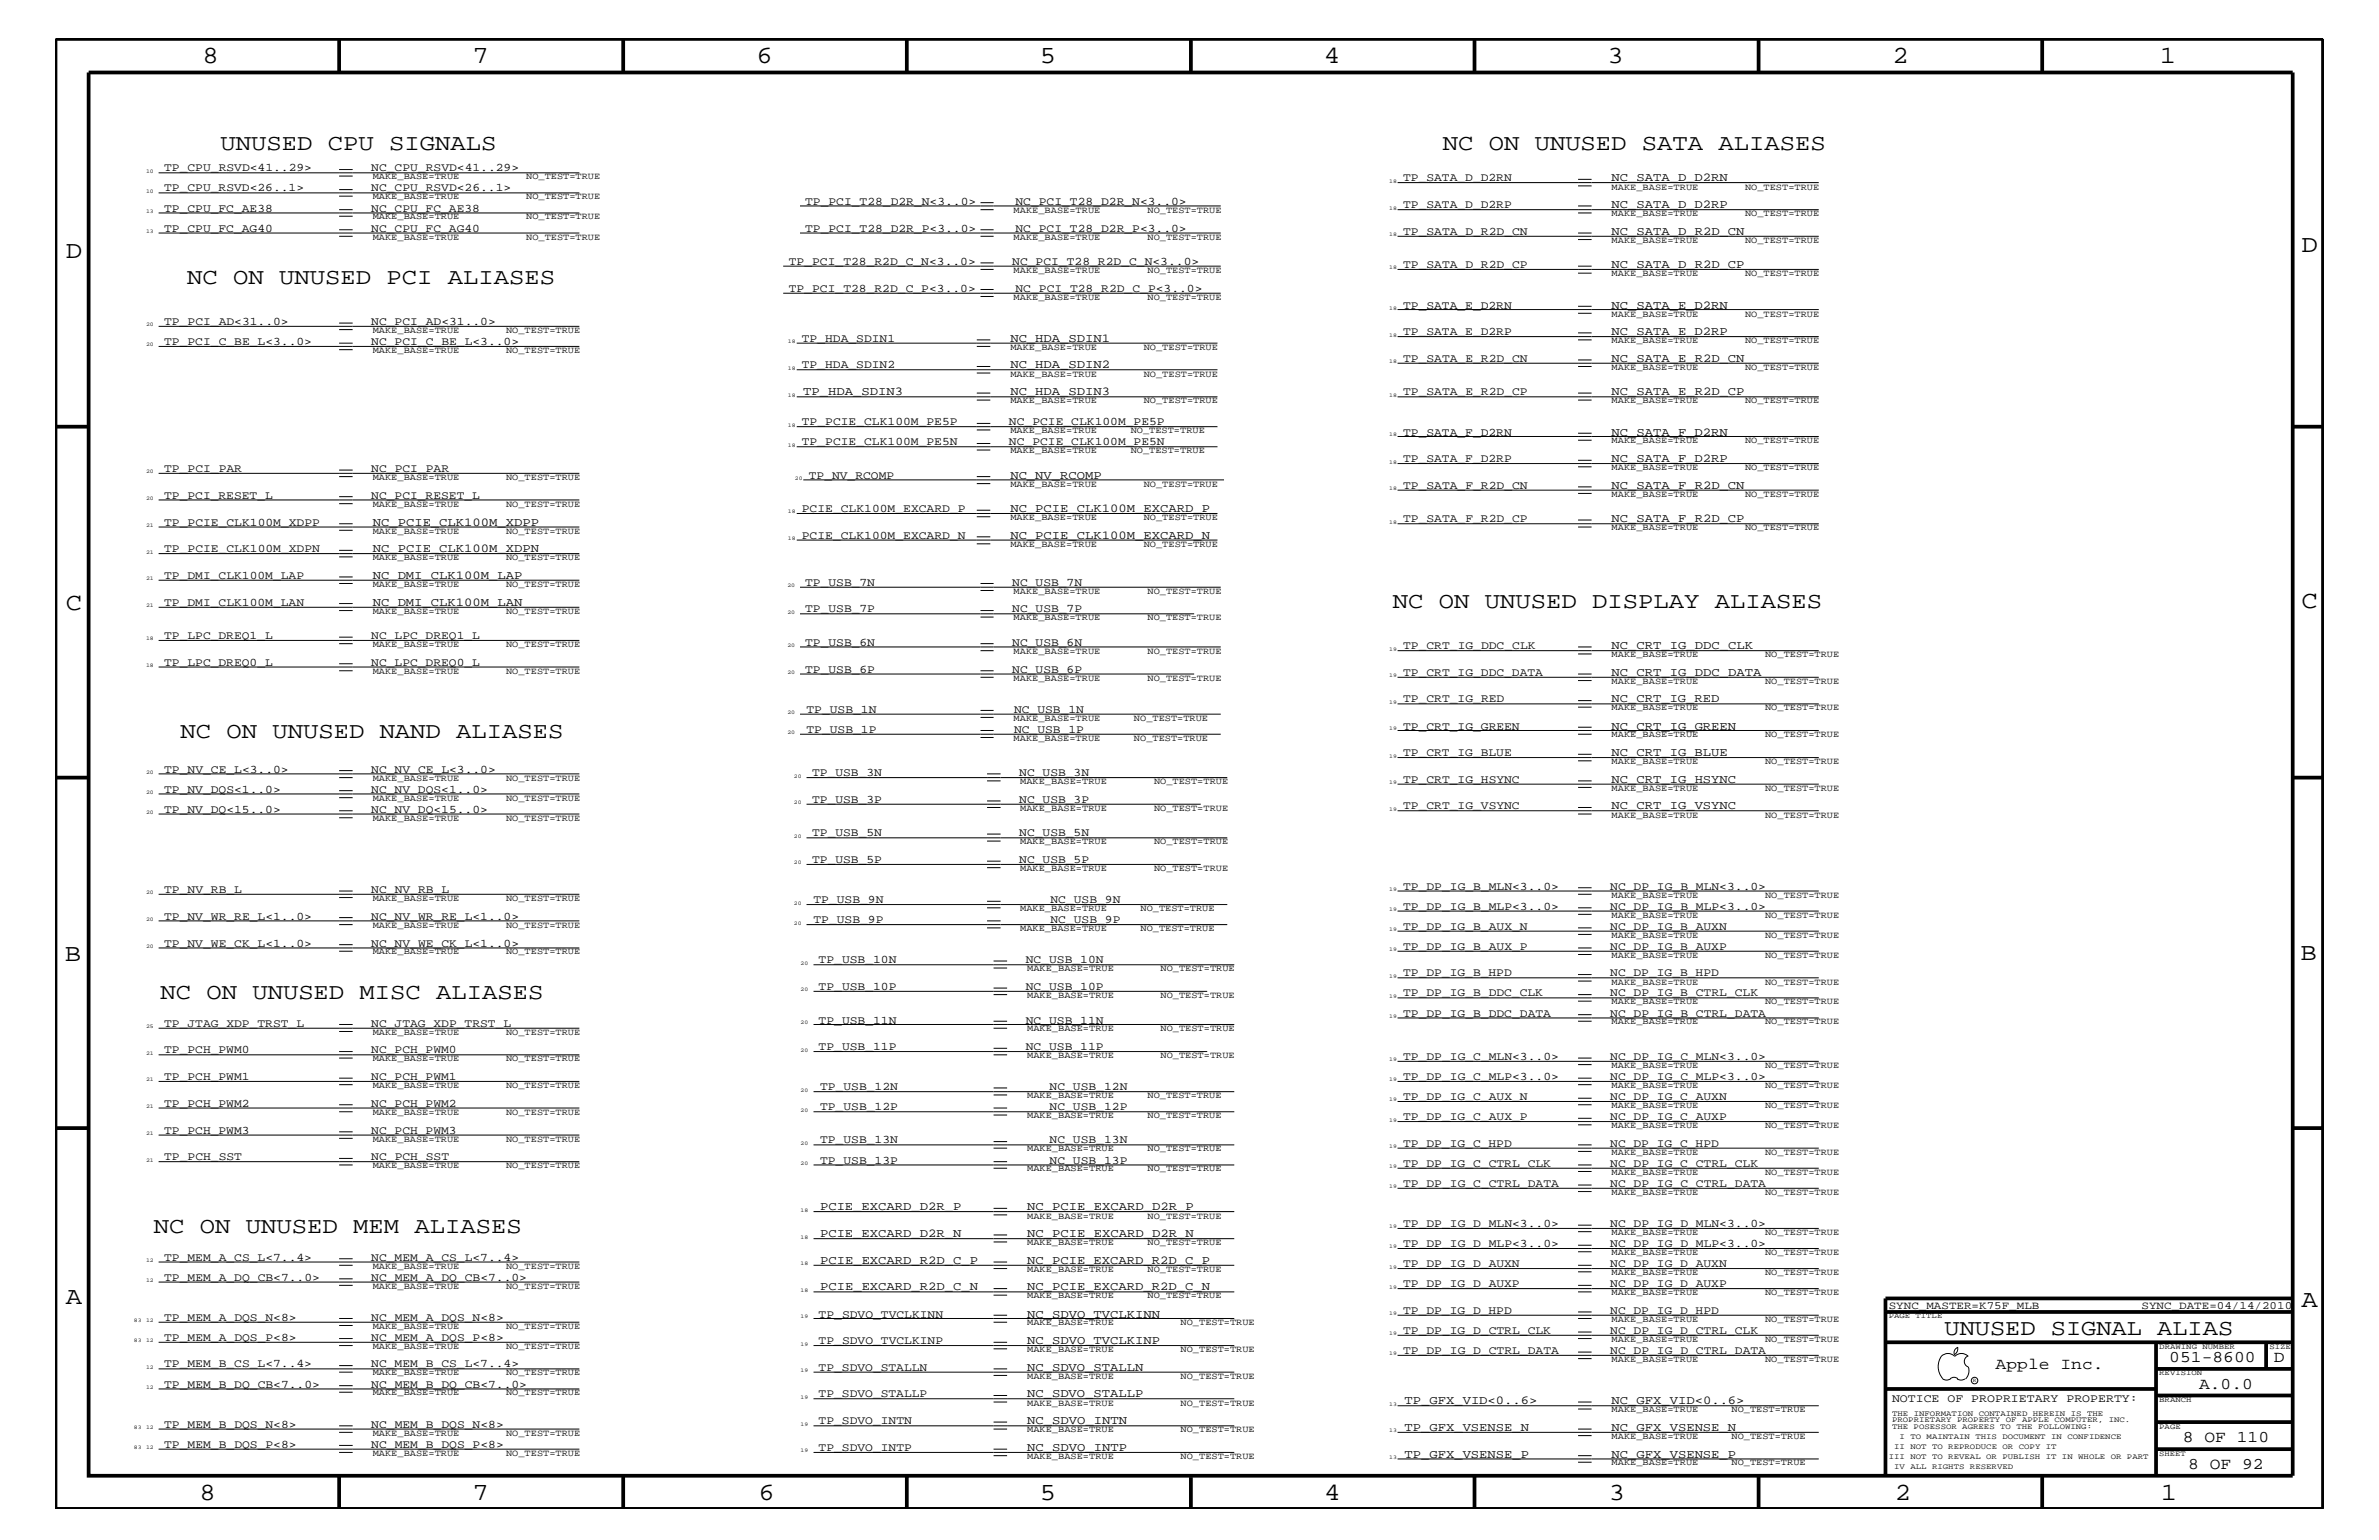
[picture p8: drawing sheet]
<svg xmlns="http://www.w3.org/2000/svg" width="432mm" height="279mm" viewBox="0 0 432 279" stroke-linecap="round" stroke-linejoin="round" font-family="sans-serif">
<defs><g id="words">
<g font-size="4.5">
<text x="36.7" y="11.5">8</text>
<text x="85.8" y="11.5">7</text>
<text x="137.3" y="11.5">6</text>
<text x="188.7" y="11.5">5</text>
<text x="240.3" y="11.5">4</text>
<text x="291.8" y="11.5">3</text>
<text x="343.5" y="11.5">2</text>
<text x="392" y="11.5">1</text>
<text x="11.9" y="46.8">D</text>
<text x="417.7" y="45.7">D</text>
<text x="11.9" y="110.6">C</text>
<text x="417.7" y="110.3">C</text>
<text x="11.8" y="174.3">B</text>
<text x="417.6" y="174.2">B</text>
<text x="11.9" y="236.7">A</text>
<text x="417.7" y="237.1">A</text>
<text x="36.2" y="272.1">8</text>
<text x="85.8" y="272.1">7</text>
<text x="137.7" y="272.1">6</text>
<text x="188.7" y="272.1">5</text>
<text x="240.4" y="272.1">4</text>
<text x="292" y="272.1">3</text>
<text x="343.9" y="272.1">2</text>
<text x="392.2" y="272.1">1</text>
</g>
<g font-size="4.1">
<text x="40" y="27.2">UNUSED CPU SIGNALS</text>
<text x="261.9" y="27.2">NC ON UNUSED SATA ALIASES</text>
<text x="34" y="51.5">NC ON UNUSED PCI ALIASES</text>
<text x="252.8" y="110.3">NC ON UNUSED DISPLAY ALIASES</text>
<text x="32.8" y="133.9">NC ON UNUSED NAND ALIASES</text>
<text x="29.1" y="181.2">NC ON UNUSED MISC ALIASES</text>
<text x="27.9" y="223.6">NC ON UNUSED MEM ALIASES</text>
<text x="352.9" y="242.3">UNUSED SIGNAL ALIAS</text>
</g>
<g font-size="3">
<text x="362.2" y="248.4">Apple Inc.</text>
<text x="393.7" y="247.1">051-8600</text>
<text x="399.2" y="252">A.0.0</text>
<text x="412.7" y="247.1">D</text>
<text x="396.2" y="261.6">8 OF 110</text>
<text x="397.2" y="266.6">8 OF 92</text>
</g>
<g font-size="2.2">
<text x="292.5" y="32.9">NC_SATA_D_D2RN</text>
<text x="292.5" y="37.8">NC_SATA_D_D2RP</text>
<text x="292.5" y="42.6">NC_SATA_D_R2D_CN</text>
<text x="292.5" y="48.7">NC_SATA_D_R2D_CP</text>
<text x="292.5" y="56">NC_SATA_E_D2RN</text>
<text x="183.4" y="62">NC_HDA_SDIN1</text>
<text x="292.5" y="65.6">NC_SATA_E_R2D_CN</text>
<text x="292.5" y="60.8">NC_SATA_E_D2RP</text>
<text x="145.8" y="71.7">TP_HDA_SDIN3</text>
<text x="183.4" y="71.7">NC_HDA_SDIN3</text>
<text x="183.4" y="66.8">NC_HDA_SDIN2</text>
<text x="292.5" y="71.7">NC_SATA_E_R2D_CP</text>
<text x="292.5" y="79">NC_SATA_F_D2RN</text>
<text x="292.5" y="83.8">NC_SATA_F_D2RP</text>
<text x="183.4" y="86.9">NC_NV_RCOMP</text>
<text x="292.5" y="88.7">NC_SATA_F_R2D_CN</text>
<text x="67.6" y="95.4">NC_PCIE_CLK100M_XDPP</text>
<text x="183.4" y="92.9">NC_PCIE_CLK100M_EXCARD_P</text>
<text x="292.5" y="94.8">NC_SATA_F_R2D_CP</text>
<text x="67.6" y="100.2">NC_PCIE_CLK100M_XDPN</text>
<text x="183.4" y="97.7">NC_PCIE_CLK100M_EXCARD_N</text>
<text x="67.6" y="105">NC_DMI_CLK100M_LAP</text>
<text x="67.6" y="109.9">NC_DMI_CLK100M_LAN</text>
<text x="292.5" y="117.8">NC_CRT_IG_DDC_CLK</text>
<text x="292.5" y="122.6">NC_CRT_IG_DDC_DATA</text>
<text x="292.5" y="127.5">NC_CRT_IG_RED</text>
<text x="292.5" y="132.4">NC_CRT_IG_GREEN</text>
<text x="292.5" y="137.2">NC_CRT_IG_BLUE</text>
<text x="292.5" y="142">NC_CRT_IG_HSYNC</text>
<text x="292.5" y="146.8">NC_CRT_IG_VSYNC</text>
<text x="148.8" y="219.6">PCIE_EXCARD_D2R_P</text>
<text x="186.4" y="219.6">NC_PCIE_EXCARD_D2R_P</text>
<text x="148.8" y="224.5">PCIE_EXCARD_D2R_N</text>
<text x="186.4" y="224.5">NC_PCIE_EXCARD_D2R_N</text>
<text x="148.8" y="229.3">PCIE_EXCARD_R2D_C_P</text>
<text x="186.4" y="229.3">NC_PCIE_EXCARD_R2D_C_P</text>
<text x="148.8" y="234.1">PCIE_EXCARD_R2D_C_N</text>
<text x="186.4" y="234.1">NC_PCIE_EXCARD_R2D_C_N</text>
<text x="186.4" y="239">NC_SDVO_TVCLKINN</text>
<text x="186.4" y="243.9">NC_SDVO_TVCLKINP</text>
<text x="186.4" y="248.7">NC_SDVO_STALLN</text>
<text x="186.4" y="253.5">NC_SDVO_STALLP</text>
<text x="254.9" y="254.8">TP_GFX_VID&lt;0..6&gt;</text>
<text x="292.5" y="254.8">NC_GFX_VID&lt;0..6&gt;</text>
<text x="186.4" y="263.3">NC_SDVO_INTP</text>
<text x="186.4" y="258.4">NC_SDVO_INTN</text>
<text x="254.9" y="259.6">TP_GFX_VSENSE_N</text>
<text x="292.5" y="259.6">NC_GFX_VSENSE_N</text>
<text x="254.9" y="264.4">TP_GFX_VSENSE_P</text>
<text x="292.5" y="264.4">NC_GFX_VSENSE_P</text>
</g>
<g font-size="2.1">
<text x="29.8" y="34.7">TP_CPU_RSVD&lt;26..1&gt;</text>
<text x="29.8" y="31.1">TP_CPU_RSVD&lt;41..29&gt;</text>
<text x="67.4" y="34.7">NC_CPU_RSVD&lt;26..1&gt;</text>
<text x="67.4" y="31.1">NC_CPU_RSVD&lt;41..29&gt;</text>
<text x="254.7" y="32.9">TP_SATA_D_D2RN</text>
<text x="29.8" y="38.4">TP_CPU_FC_AE38</text>
<text x="67.4" y="38.4">NC_CPU_FC_AE38</text>
<text x="146.1" y="37.2">TP_PCI_T28_D2R_N&lt;3..0&gt;</text>
<text x="184.3" y="37.2">NC_PCI_T28_D2R_N&lt;3..0&gt;</text>
<text x="254.7" y="37.8">TP_SATA_D_D2RP</text>
<text x="29.8" y="42">TP_CPU_FC_AG40</text>
<text x="67.4" y="42">NC_CPU_FC_AG40</text>
<text x="146.1" y="42">TP_PCI_T28_D2R_P&lt;3..0&gt;</text>
<text x="184.3" y="42">NC_PCI_T28_D2R_P&lt;3..0&gt;</text>
<text x="254.7" y="42.6">TP_SATA_D_R2D_CN</text>
<text x="143.2" y="52.9">TP_PCI_T28_R2D_C_P&lt;3..0&gt;</text>
<text x="143.2" y="48">TP_PCI_T28_R2D_C_N&lt;3..0&gt;</text>
<text x="183.7" y="48">NC_PCI_T28_R2D_C_N&lt;3..0&gt;</text>
<text x="184.3" y="52.9">NC_PCI_T28_R2D_C_P&lt;3..0&gt;</text>
<text x="254.7" y="48.7">TP_SATA_D_R2D_CP</text>
<text x="29.8" y="59">TP_PCI_AD&lt;31..0&gt;</text>
<text x="67.4" y="59">NC_PCI_AD&lt;31..0&gt;</text>
<text x="254.7" y="56">TP_SATA_E_D2RN</text>
<text x="29.8" y="62.6">TP_PCI_C_BE_L&lt;3..0&gt;</text>
<text x="67.4" y="62.6">NC_PCI_C_BE_L&lt;3..0&gt;</text>
<text x="145.5" y="62">TP_HDA_SDIN1</text>
<text x="254.7" y="65.6">TP_SATA_E_R2D_CN</text>
<text x="254.7" y="60.8">TP_SATA_E_D2RP</text>
<text x="145.5" y="66.8">TP_HDA_SDIN2</text>
<text x="254.7" y="71.7">TP_SATA_E_R2D_CP</text>
<text x="145.5" y="77.2">TP_PCIE_CLK100M_PE5P</text>
<text x="183.1" y="77.2">NC_PCIE_CLK100M_PE5P</text>
<text x="145.5" y="80.8">TP_PCIE_CLK100M_PE5N</text>
<text x="183.1" y="80.8">NC_PCIE_CLK100M_PE5N</text>
<text x="254.7" y="83.8">TP_SATA_F_D2RP</text>
<text x="254.7" y="79">TP_SATA_F_D2RN</text>
<text x="29.8" y="85.6">TP_PCI_PAR</text>
<text x="67.4" y="85.6">NC_PCI_PAR</text>
<text x="146.8" y="86.9">TP_NV_RCOMP</text>
<text x="254.7" y="88.7">TP_SATA_F_R2D_CN</text>
<text x="29.8" y="95.4">TP_PCIE_CLK100M_XDPP</text>
<text x="29.8" y="90.5">TP_PCI_RESET_L</text>
<text x="67.4" y="90.5">NC_PCI_RESET_L</text>
<text x="145.5" y="92.9">PCIE_CLK100M_EXCARD_P</text>
<text x="254.7" y="94.8">TP_SATA_F_R2D_CP</text>
<text x="29.8" y="100.2">TP_PCIE_CLK100M_XDPN</text>
<text x="145.5" y="97.7">PCIE_CLK100M_EXCARD_N</text>
<text x="29.8" y="105">TP_DMI_CLK100M_LAP</text>
<text x="146.1" y="106.3">TP_USB_7N</text>
<text x="183.7" y="106.3">NC_USB_7N</text>
<text x="29.8" y="109.9">TP_DMI_CLK100M_LAN</text>
<text x="146.1" y="111.1">TP_USB_7P</text>
<text x="183.7" y="111.1">NC_USB_7P</text>
<text x="29.8" y="115.9">TP_LPC_DREQ1_L</text>
<text x="67.4" y="115.9">NC_LPC_DREQ1_L</text>
<text x="146.1" y="117.2">TP_USB_6N</text>
<text x="183.7" y="117.2">NC_USB_6N</text>
<text x="254.7" y="117.8">TP_CRT_IG_DDC_CLK</text>
<text x="29.8" y="120.8">TP_LPC_DREQ0_L</text>
<text x="67.4" y="120.8">NC_LPC_DREQ0_L</text>
<text x="146.1" y="122">TP_USB_6P</text>
<text x="183.7" y="122">NC_USB_6P</text>
<text x="254.7" y="122.6">TP_CRT_IG_DDC_DATA</text>
<text x="146.4" y="129.3">TP_USB_1N</text>
<text x="184.1" y="129.3">NC_USB_1N</text>
<text x="254.7" y="127.5">TP_CRT_IG_RED</text>
<text x="146.4" y="133">TP_USB_1P</text>
<text x="184.1" y="133">NC_USB_1P</text>
<text x="254.7" y="132.4">TP_CRT_IG_GREEN</text>
<text x="254.7" y="137.2">TP_CRT_IG_BLUE</text>
<text x="29.8" y="140.2">TP_NV_CE_L&lt;3..0&gt;</text>
<text x="29.8" y="143.9">TP_NV_DQS&lt;1..0&gt;</text>
<text x="67.4" y="140.2">NC_NV_CE_L&lt;3..0&gt;</text>
<text x="67.4" y="143.9">NC_NV_DQS&lt;1..0&gt;</text>
<text x="147.4" y="140.8">TP_USB_3N</text>
<text x="185" y="140.8">NC_USB_3N</text>
<text x="254.7" y="142">TP_CRT_IG_HSYNC</text>
<text x="29.8" y="147.5">TP_NV_DQ&lt;15..0&gt;</text>
<text x="67.4" y="147.5">NC_NV_DQ&lt;15..0&gt;</text>
<text x="147.4" y="145.7">TP_USB_3P</text>
<text x="185" y="145.7">NC_USB_3P</text>
<text x="254.7" y="146.8">TP_CRT_IG_VSYNC</text>
<text x="147.4" y="151.8">TP_USB_5N</text>
<text x="185" y="151.8">NC_USB_5N</text>
<text x="29.8" y="162">TP_NV_RB_L</text>
<text x="67.4" y="162">NC_NV_RB_L</text>
<text x="147.4" y="156.6">TP_USB_5P</text>
<text x="185" y="156.6">NC_USB_5P</text>
<text x="254.7" y="161.4">TP_DP_IG_B_MLN&lt;3..0&gt;</text>
<text x="292.3" y="161.4">NC_DP_IG_B_MLN&lt;3..0&gt;</text>
<text x="29.8" y="166.9">TP_NV_WR_RE_L&lt;1..0&gt;</text>
<text x="67.4" y="166.9">NC_NV_WR_RE_L&lt;1..0&gt;</text>
<text x="147.7" y="167.5">TP_USB_9P</text>
<text x="147.7" y="163.9">TP_USB_9N</text>
<text x="190.7" y="167.5">NC_USB_9P</text>
<text x="190.7" y="163.9">NC_USB_9N</text>
<text x="254.7" y="165">TP_DP_IG_B_MLP&lt;3..0&gt;</text>
<text x="292.3" y="165">NC_DP_IG_B_MLP&lt;3..0&gt;</text>
<text x="29.8" y="171.7">TP_NV_WE_CK_L&lt;1..0&gt;</text>
<text x="67.4" y="171.7">NC_NV_WE_CK_L&lt;1..0&gt;</text>
<text x="254.7" y="172.3">TP_DP_IG_B_AUX_P</text>
<text x="254.7" y="168.7">TP_DP_IG_B_AUX_N</text>
<text x="292.3" y="168.7">NC_DP_IG_B_AUXN</text>
<text x="292.3" y="172.3">NC_DP_IG_B_AUXP</text>
<text x="148.6" y="174.8">TP_USB_10N</text>
<text x="148.6" y="179.6">TP_USB_10P</text>
<text x="186.2" y="179.6">NC_USB_10P</text>
<text x="186.2" y="174.8">NC_USB_10N</text>
<text x="254.7" y="177.2">TP_DP_IG_B_HPD</text>
<text x="292.3" y="177.2">NC_DP_IG_B_HPD</text>
<text x="148.6" y="185.7">TP_USB_11N</text>
<text x="186.2" y="185.7">NC_USB_11N</text>
<text x="254.7" y="180.8">TP_DP_IG_B_DDC_CLK</text>
<text x="254.7" y="184.4">TP_DP_IG_B_DDC_DATA</text>
<text x="292.3" y="180.8">NC_DP_IG_B_CTRL_CLK</text>
<text x="292.3" y="184.4">NC_DP_IG_B_CTRL_DATA</text>
<text x="29.8" y="186.3">TP_JTAG_XDP_TRST_L</text>
<text x="29.8" y="191.1">TP_PCH_PWM0</text>
<text x="67.4" y="191.1">NC_PCH_PWM0</text>
<text x="67.4" y="186.3">NC_JTAG_XDP_TRST_L</text>
<text x="148.6" y="190.5">TP_USB_11P</text>
<text x="186.2" y="190.5">NC_USB_11P</text>
<text x="29.8" y="195.9">TP_PCH_PWM1</text>
<text x="67.4" y="195.9">NC_PCH_PWM1</text>
<text x="148.8" y="197.8">TP_USB_12N</text>
<text x="190.5" y="197.8">NC_USB_12N</text>
<text x="254.7" y="192.3">TP_DP_IG_C_MLN&lt;3..0&gt;</text>
<text x="254.7" y="195.9">TP_DP_IG_C_MLP&lt;3..0&gt;</text>
<text x="292.3" y="192.3">NC_DP_IG_C_MLN&lt;3..0&gt;</text>
<text x="292.3" y="195.9">NC_DP_IG_C_MLP&lt;3..0&gt;</text>
<text x="29.8" y="200.9">TP_PCH_PWM2</text>
<text x="67.4" y="200.9">NC_PCH_PWM2</text>
<text x="148.8" y="201.5">TP_USB_12P</text>
<text x="190.5" y="201.5">NC_USB_12P</text>
<text x="254.7" y="199.6">TP_DP_IG_C_AUX_N</text>
<text x="254.7" y="203.2">TP_DP_IG_C_AUX_P</text>
<text x="292.3" y="199.6">NC_DP_IG_C_AUXN</text>
<text x="292.3" y="203.2">NC_DP_IG_C_AUXP</text>
<text x="29.8" y="205.7">TP_PCH_PWM3</text>
<text x="67.4" y="205.7">NC_PCH_PWM3</text>
<text x="148.8" y="207.5">TP_USB_13N</text>
<text x="190.5" y="207.5">NC_USB_13N</text>
<text x="254.7" y="208.1">TP_DP_IG_C_HPD</text>
<text x="292.3" y="208.1">NC_DP_IG_C_HPD</text>
<text x="29.8" y="210.5">TP_PCH_SST</text>
<text x="67.4" y="210.5">NC_PCH_SST</text>
<text x="148.8" y="211.1">TP_USB_13P</text>
<text x="190.5" y="211.1">NC_USB_13P</text>
<text x="254.7" y="211.7">TP_DP_IG_C_CTRL_CLK</text>
<text x="254.7" y="215.3">TP_DP_IG_C_CTRL_DATA</text>
<text x="292.3" y="211.7">NC_DP_IG_C_CTRL_CLK</text>
<text x="292.3" y="215.3">NC_DP_IG_C_CTRL_DATA</text>
<text x="254.7" y="222.6">TP_DP_IG_D_MLN&lt;3..0&gt;</text>
<text x="254.7" y="226.3">TP_DP_IG_D_MLP&lt;3..0&gt;</text>
<text x="292.3" y="222.6">NC_DP_IG_D_MLN&lt;3..0&gt;</text>
<text x="292.3" y="226.3">NC_DP_IG_D_MLP&lt;3..0&gt;</text>
<text x="29.8" y="232.4">TP_MEM_A_DQ_CB&lt;7..0&gt;</text>
<text x="29.8" y="228.7">TP_MEM_A_CS_L&lt;7..4&gt;</text>
<text x="67.4" y="232.4">NC_MEM_A_DQ_CB&lt;7..0&gt;</text>
<text x="67.4" y="228.7">NC_MEM_A_CS_L&lt;7..4&gt;</text>
<text x="254.7" y="229.9">TP_DP_IG_D_AUXN</text>
<text x="254.7" y="233.5">TP_DP_IG_D_AUXP</text>
<text x="292.3" y="229.9">NC_DP_IG_D_AUXN</text>
<text x="292.3" y="233.5">NC_DP_IG_D_AUXP</text>
<text x="29.8" y="239.6">TP_MEM_A_DQS_N&lt;8&gt;</text>
<text x="67.4" y="239.6">NC_MEM_A_DQS_N&lt;8&gt;</text>
<text x="148.6" y="239">TP_SDVO_TVCLKINN</text>
<text x="254.7" y="238.4">TP_DP_IG_D_HPD</text>
<text x="292.3" y="238.4">NC_DP_IG_D_HPD</text>
<text x="29.8" y="243.3">TP_MEM_A_DQS_P&lt;8&gt;</text>
<text x="67.4" y="243.3">NC_MEM_A_DQS_P&lt;8&gt;</text>
<text x="148.6" y="243.9">TP_SDVO_TVCLKINP</text>
<text x="254.7" y="242">TP_DP_IG_D_CTRL_CLK</text>
<text x="254.7" y="245.6">TP_DP_IG_D_CTRL_DATA</text>
<text x="292.3" y="242">NC_DP_IG_D_CTRL_CLK</text>
<text x="292.3" y="245.6">NC_DP_IG_D_CTRL_DATA</text>
<text x="29.8" y="251.7">TP_MEM_B_DQ_CB&lt;7..0&gt;</text>
<text x="29.8" y="248.1">TP_MEM_B_CS_L&lt;7..4&gt;</text>
<text x="67.4" y="248.1">NC_MEM_B_CS_L&lt;7..4&gt;</text>
<text x="67.4" y="251.7">NC_MEM_B_DQ_CB&lt;7..0&gt;</text>
<text x="148.6" y="248.7">TP_SDVO_STALLN</text>
<text x="148.6" y="253.5">TP_SDVO_STALLP</text>
<text x="343.4" y="254.4">NOTICE OF PROPRIETARY PROPERTY:</text>
<text x="29.8" y="259">TP_MEM_B_DQS_N&lt;8&gt;</text>
<text x="29.8" y="262.7">TP_MEM_B_DQS_P&lt;8&gt;</text>
<text x="67.4" y="262.7">NC_MEM_B_DQS_P&lt;8&gt;</text>
<text x="67.4" y="259">NC_MEM_B_DQS_N&lt;8&gt;</text>
<text x="148.6" y="263.3">TP_SDVO_INTP</text>
<text x="148.6" y="258.4">TP_SDVO_INTN</text>
</g>
<g font-size="2">
<text x="342.8" y="237.4">SYNC_MASTER=K75F_MLB</text>
<text x="388.7" y="237.4">SYNC_DATE=04/14/2010</text>
</g>
<g font-size="1.7">
<text x="67.6" y="32.5">MAKE_BASE=TRUE</text>
<text x="95.5" y="32.5">NO_TEST=TRUE</text>
<text x="292.5" y="34.4">MAKE_BASE=TRUE</text>
<text x="316.7" y="34.4">NO_TEST=TRUE</text>
<text x="67.6" y="36.2">MAKE_BASE=TRUE</text>
<text x="67.6" y="39.8">MAKE_BASE=TRUE</text>
<text x="95.5" y="36.2">NO_TEST=TRUE</text>
<text x="95.5" y="39.8">NO_TEST=TRUE</text>
<text x="184" y="38.6">MAKE_BASE=TRUE</text>
<text x="208.3" y="38.6">NO_TEST=TRUE</text>
<text x="292.5" y="39.2">MAKE_BASE=TRUE</text>
<text x="316.7" y="39.2">NO_TEST=TRUE</text>
<text x="67.6" y="43.5">MAKE_BASE=TRUE</text>
<text x="95.5" y="43.5">NO_TEST=TRUE</text>
<text x="184" y="43.5">MAKE_BASE=TRUE</text>
<text x="208.3" y="43.5">NO_TEST=TRUE</text>
<text x="292.5" y="44.1">MAKE_BASE=TRUE</text>
<text x="316.7" y="44.1">NO_TEST=TRUE</text>
<text x="184" y="49.6">MAKE_BASE=TRUE</text>
<text x="208.3" y="49.6">NO_TEST=TRUE</text>
<text x="292.5" y="50.2">MAKE_BASE=TRUE</text>
<text x="316.7" y="50.2">NO_TEST=TRUE</text>
<text x="184" y="54.4">MAKE_BASE=TRUE</text>
<text x="208.3" y="54.4">NO_TEST=TRUE</text>
<text x="292.5" y="57.4">MAKE_BASE=TRUE</text>
<text x="316.7" y="57.4">NO_TEST=TRUE</text>
<text x="67.6" y="64">MAKE_BASE=TRUE</text>
<text x="67.6" y="60.4">MAKE_BASE=TRUE</text>
<text x="91.9" y="64">NO_TEST=TRUE</text>
<text x="91.9" y="60.4">NO_TEST=TRUE</text>
<text x="183.4" y="63.4">MAKE_BASE=TRUE</text>
<text x="207.6" y="63.4">NO_TEST=TRUE</text>
<text x="292.5" y="62.3">MAKE_BASE=TRUE</text>
<text x="316.7" y="62.3">NO_TEST=TRUE</text>
<text x="183.4" y="68.4">MAKE_BASE=TRUE</text>
<text x="207.6" y="68.4">NO_TEST=TRUE</text>
<text x="292.5" y="67.1">MAKE_BASE=TRUE</text>
<text x="316.7" y="67.1">NO_TEST=TRUE</text>
<text x="183.4" y="73.2">MAKE_BASE=TRUE</text>
<text x="207.6" y="73.2">NO_TEST=TRUE</text>
<text x="292.5" y="73.2">MAKE_BASE=TRUE</text>
<text x="316.7" y="73.2">NO_TEST=TRUE</text>
<text x="183.4" y="78.6">MAKE_BASE=TRUE</text>
<text x="183.4" y="82.2">MAKE_BASE=TRUE</text>
<text x="205.2" y="78.6">NO_TEST=TRUE</text>
<text x="205.2" y="82.2">NO_TEST=TRUE</text>
<text x="292.5" y="80.5">MAKE_BASE=TRUE</text>
<text x="316.7" y="80.5">NO_TEST=TRUE</text>
<text x="67.6" y="87.1">MAKE_BASE=TRUE</text>
<text x="91.9" y="87.1">NO_TEST=TRUE</text>
<text x="183.4" y="88.3">MAKE_BASE=TRUE</text>
<text x="207.6" y="88.3">NO_TEST=TRUE</text>
<text x="292.5" y="85.3">MAKE_BASE=TRUE</text>
<text x="316.7" y="85.3">NO_TEST=TRUE</text>
<text x="67.6" y="92">MAKE_BASE=TRUE</text>
<text x="91.9" y="92">NO_TEST=TRUE</text>
<text x="183.4" y="94.3">MAKE_BASE=TRUE</text>
<text x="207.6" y="94.3">NO_TEST=TRUE</text>
<text x="292.5" y="90.1">MAKE_BASE=TRUE</text>
<text x="316.7" y="90.1">NO_TEST=TRUE</text>
<text x="67.6" y="96.8">MAKE_BASE=TRUE</text>
<text x="67.6" y="101.6">MAKE_BASE=TRUE</text>
<text x="91.9" y="96.8">NO_TEST=TRUE</text>
<text x="91.9" y="101.6">NO_TEST=TRUE</text>
<text x="183.4" y="99.3">MAKE_BASE=TRUE</text>
<text x="207.6" y="99.3">NO_TEST=TRUE</text>
<text x="292.5" y="96.2">MAKE_BASE=TRUE</text>
<text x="316.7" y="96.2">NO_TEST=TRUE</text>
<text x="67.6" y="106.5">MAKE_BASE=TRUE</text>
<text x="91.9" y="106.5">NO_TEST=TRUE</text>
<text x="184" y="107.7">MAKE_BASE=TRUE</text>
<text x="208.3" y="107.7">NO_TEST=TRUE</text>
<text x="67.6" y="111.4">MAKE_BASE=TRUE</text>
<text x="91.9" y="111.4">NO_TEST=TRUE</text>
<text x="184" y="112.6">MAKE_BASE=TRUE</text>
<text x="208.3" y="112.6">NO_TEST=TRUE</text>
<text x="67.6" y="117.4">MAKE_BASE=TRUE</text>
<text x="91.9" y="117.4">NO_TEST=TRUE</text>
<text x="184" y="118.6">MAKE_BASE=TRUE</text>
<text x="208.3" y="118.6">NO_TEST=TRUE</text>
<text x="292.5" y="119.2">MAKE_BASE=TRUE</text>
<text x="320.4" y="119.2">NO_TEST=TRUE</text>
<text x="67.6" y="122.3">MAKE_BASE=TRUE</text>
<text x="91.9" y="122.3">NO_TEST=TRUE</text>
<text x="184" y="123.5">MAKE_BASE=TRUE</text>
<text x="208.3" y="123.5">NO_TEST=TRUE</text>
<text x="292.5" y="124.1">MAKE_BASE=TRUE</text>
<text x="320.4" y="124.1">NO_TEST=TRUE</text>
<text x="184" y="130.8">MAKE_BASE=TRUE</text>
<text x="205.8" y="130.8">NO_TEST=TRUE</text>
<text x="292.5" y="128.9">MAKE_BASE=TRUE</text>
<text x="320.4" y="128.9">NO_TEST=TRUE</text>
<text x="184" y="134.4">MAKE_BASE=TRUE</text>
<text x="205.8" y="134.4">NO_TEST=TRUE</text>
<text x="292.5" y="133.8">MAKE_BASE=TRUE</text>
<text x="320.4" y="133.8">NO_TEST=TRUE</text>
<text x="67.6" y="141.7">MAKE_BASE=TRUE</text>
<text x="91.9" y="141.7">NO_TEST=TRUE</text>
<text x="185.2" y="142.3">MAKE_BASE=TRUE</text>
<text x="209.5" y="142.3">NO_TEST=TRUE</text>
<text x="292.5" y="143.5">MAKE_BASE=TRUE</text>
<text x="292.5" y="138.6">MAKE_BASE=TRUE</text>
<text x="320.4" y="143.5">NO_TEST=TRUE</text>
<text x="320.4" y="138.6">NO_TEST=TRUE</text>
<text x="67.6" y="149">MAKE_BASE=TRUE</text>
<text x="67.6" y="145.3">MAKE_BASE=TRUE</text>
<text x="91.9" y="149">NO_TEST=TRUE</text>
<text x="91.9" y="145.3">NO_TEST=TRUE</text>
<text x="185.2" y="147.1">MAKE_BASE=TRUE</text>
<text x="209.5" y="147.1">NO_TEST=TRUE</text>
<text x="292.5" y="148.4">MAKE_BASE=TRUE</text>
<text x="320.4" y="148.4">NO_TEST=TRUE</text>
<text x="185.2" y="153.2">MAKE_BASE=TRUE</text>
<text x="209.5" y="153.2">NO_TEST=TRUE</text>
<text x="185.2" y="158">MAKE_BASE=TRUE</text>
<text x="209.5" y="158">NO_TEST=TRUE</text>
<text x="67.6" y="163.5">MAKE_BASE=TRUE</text>
<text x="91.9" y="163.5">NO_TEST=TRUE</text>
<text x="185.2" y="165.3">MAKE_BASE=TRUE</text>
<text x="207" y="165.3">NO_TEST=TRUE</text>
<text x="292.5" y="162.8">MAKE_BASE=TRUE</text>
<text x="292.5" y="166.5">MAKE_BASE=TRUE</text>
<text x="320.4" y="162.8">NO_TEST=TRUE</text>
<text x="320.4" y="166.5">NO_TEST=TRUE</text>
<text x="67.6" y="168.3">MAKE_BASE=TRUE</text>
<text x="67.6" y="173.2">MAKE_BASE=TRUE</text>
<text x="91.9" y="168.3">NO_TEST=TRUE</text>
<text x="91.9" y="173.2">NO_TEST=TRUE</text>
<text x="185.2" y="168.9">MAKE_BASE=TRUE</text>
<text x="207" y="168.9">NO_TEST=TRUE</text>
<text x="292.5" y="170.1">MAKE_BASE=TRUE</text>
<text x="292.5" y="173.8">MAKE_BASE=TRUE</text>
<text x="320.4" y="170.1">NO_TEST=TRUE</text>
<text x="320.4" y="173.8">NO_TEST=TRUE</text>
<text x="186.4" y="176.2">MAKE_BASE=TRUE</text>
<text x="210.7" y="176.2">NO_TEST=TRUE</text>
<text x="292.5" y="178.7">MAKE_BASE=TRUE</text>
<text x="320.4" y="178.7">NO_TEST=TRUE</text>
<text x="186.4" y="181">MAKE_BASE=TRUE</text>
<text x="210.7" y="181">NO_TEST=TRUE</text>
<text x="292.5" y="182.2">MAKE_BASE=TRUE</text>
<text x="292.5" y="185.9">MAKE_BASE=TRUE</text>
<text x="320.4" y="182.2">NO_TEST=TRUE</text>
<text x="320.4" y="185.9">NO_TEST=TRUE</text>
<text x="67.6" y="187.7">MAKE_BASE=TRUE</text>
<text x="91.9" y="187.7">NO_TEST=TRUE</text>
<text x="186.4" y="187.1">MAKE_BASE=TRUE</text>
<text x="186.4" y="192">MAKE_BASE=TRUE</text>
<text x="210.7" y="187.1">NO_TEST=TRUE</text>
<text x="210.7" y="192">NO_TEST=TRUE</text>
<text x="67.6" y="192.6">MAKE_BASE=TRUE</text>
<text x="67.6" y="197.4">MAKE_BASE=TRUE</text>
<text x="91.9" y="192.6">NO_TEST=TRUE</text>
<text x="91.9" y="197.4">NO_TEST=TRUE</text>
<text x="292.5" y="193.7">MAKE_BASE=TRUE</text>
<text x="292.5" y="197.4">MAKE_BASE=TRUE</text>
<text x="320.4" y="193.7">NO_TEST=TRUE</text>
<text x="320.4" y="197.4">NO_TEST=TRUE</text>
<text x="67.6" y="202.3">MAKE_BASE=TRUE</text>
<text x="91.9" y="202.3">NO_TEST=TRUE</text>
<text x="186.4" y="202.9">MAKE_BASE=TRUE</text>
<text x="186.4" y="199.2">MAKE_BASE=TRUE</text>
<text x="208.3" y="202.9">NO_TEST=TRUE</text>
<text x="208.3" y="199.2">NO_TEST=TRUE</text>
<text x="292.5" y="201">MAKE_BASE=TRUE</text>
<text x="320.4" y="201">NO_TEST=TRUE</text>
<text x="67.6" y="207.1">MAKE_BASE=TRUE</text>
<text x="91.9" y="207.1">NO_TEST=TRUE</text>
<text x="186.4" y="208.9">MAKE_BASE=TRUE</text>
<text x="208.3" y="208.9">NO_TEST=TRUE</text>
<text x="292.5" y="204.7">MAKE_BASE=TRUE</text>
<text x="292.5" y="209.6">MAKE_BASE=TRUE</text>
<text x="320.4" y="204.7">NO_TEST=TRUE</text>
<text x="320.4" y="209.6">NO_TEST=TRUE</text>
<text x="67.6" y="211.9">MAKE_BASE=TRUE</text>
<text x="91.9" y="211.9">NO_TEST=TRUE</text>
<text x="186.4" y="212.5">MAKE_BASE=TRUE</text>
<text x="208.3" y="212.5">NO_TEST=TRUE</text>
<text x="292.5" y="213.2">MAKE_BASE=TRUE</text>
<text x="320.4" y="213.2">NO_TEST=TRUE</text>
<text x="186.4" y="221.1">MAKE_BASE=TRUE</text>
<text x="208.3" y="221.1">NO_TEST=TRUE</text>
<text x="292.5" y="216.9">MAKE_BASE=TRUE</text>
<text x="320.4" y="216.9">NO_TEST=TRUE</text>
<text x="186.4" y="225.9">MAKE_BASE=TRUE</text>
<text x="208.3" y="225.9">NO_TEST=TRUE</text>
<text x="292.5" y="224.1">MAKE_BASE=TRUE</text>
<text x="292.5" y="227.7">MAKE_BASE=TRUE</text>
<text x="320.4" y="224.1">NO_TEST=TRUE</text>
<text x="320.4" y="227.7">NO_TEST=TRUE</text>
<text x="67.6" y="233.8">MAKE_BASE=TRUE</text>
<text x="67.6" y="230.2">MAKE_BASE=TRUE</text>
<text x="91.9" y="233.8">NO_TEST=TRUE</text>
<text x="91.9" y="230.2">NO_TEST=TRUE</text>
<text x="186.4" y="230.7">MAKE_BASE=TRUE</text>
<text x="208.3" y="230.7">NO_TEST=TRUE</text>
<text x="292.5" y="231.3">MAKE_BASE=TRUE</text>
<text x="320.4" y="231.3">NO_TEST=TRUE</text>
<text x="186.4" y="235.6">MAKE_BASE=TRUE</text>
<text x="208.3" y="235.6">NO_TEST=TRUE</text>
<text x="292.5" y="235">MAKE_BASE=TRUE</text>
<text x="292.5" y="239.9">MAKE_BASE=TRUE</text>
<text x="320.4" y="235">NO_TEST=TRUE</text>
<text x="320.4" y="239.9">NO_TEST=TRUE</text>
<text x="67.6" y="244.7">MAKE_BASE=TRUE</text>
<text x="67.6" y="241.1">MAKE_BASE=TRUE</text>
<text x="91.9" y="244.7">NO_TEST=TRUE</text>
<text x="91.9" y="241.1">NO_TEST=TRUE</text>
<text x="186.4" y="245.3">MAKE_BASE=TRUE</text>
<text x="186.4" y="240.5">MAKE_BASE=TRUE</text>
<text x="214.3" y="245.3">NO_TEST=TRUE</text>
<text x="214.3" y="240.5">NO_TEST=TRUE</text>
<text x="292.5" y="243.5">MAKE_BASE=TRUE</text>
<text x="320.4" y="243.5">NO_TEST=TRUE</text>
<text x="67.6" y="249.5">MAKE_BASE=TRUE</text>
<text x="91.9" y="249.5">NO_TEST=TRUE</text>
<text x="186.4" y="250.1">MAKE_BASE=TRUE</text>
<text x="214.3" y="250.1">NO_TEST=TRUE</text>
<text x="292.5" y="247.1">MAKE_BASE=TRUE</text>
<text x="320.4" y="247.1">NO_TEST=TRUE</text>
<text x="67.6" y="253.2">MAKE_BASE=TRUE</text>
<text x="91.9" y="253.2">NO_TEST=TRUE</text>
<text x="186.4" y="255">MAKE_BASE=TRUE</text>
<text x="214.3" y="255">NO_TEST=TRUE</text>
<text x="292.5" y="256.2">MAKE_BASE=TRUE</text>
<text x="314.3" y="256.2">NO_TEST=TRUE</text>
<text x="67.6" y="260.5">MAKE_BASE=TRUE</text>
<text x="91.9" y="260.5">NO_TEST=TRUE</text>
<text x="186.4" y="259.9">MAKE_BASE=TRUE</text>
<text x="214.3" y="259.9">NO_TEST=TRUE</text>
<text x="292.5" y="261.1">MAKE_BASE=TRUE</text>
<text x="314.3" y="261.1">NO_TEST=TRUE</text>
<text x="67.6" y="264.1">MAKE_BASE=TRUE</text>
<text x="91.9" y="264.1">NO_TEST=TRUE</text>
<text x="186.4" y="264.7">MAKE_BASE=TRUE</text>
<text x="214.3" y="264.7">NO_TEST=TRUE</text>
<text x="292.5" y="265.9">MAKE_BASE=TRUE</text>
<text x="314.3" y="265.9">NO_TEST=TRUE</text>
</g>
<g font-size="1.4">
<text x="342.8" y="239.2">PAGE TITLE</text>
<text x="391.9" y="244.7">DRAWING NUMBER</text>
<text x="411.9" y="244.7">SIZE</text>
<text x="391.9" y="249.5">REVISION</text>
<text x="343.4" y="256.8">THE INFORMATION CONTAINED HEREIN IS THE</text>
<text x="391.9" y="254.4">BRANCH</text>
<text x="343.4" y="259.3">THE POSESSOR AGREES TO THE FOLLOWING:</text>
<text x="343.4" y="258">PROPRIETARY PROPERTY OF APPLE COMPUTER, INC.</text>
<text x="343.8" y="262.9">II NOT TO REPRODUCE OR COPY IT</text>
<text x="344.8" y="261.1">I TO MAINTAIN THIS DOCUMENT IN CONFIDENCE</text>
<text x="391.9" y="259.3">PAGE</text>
<text x="342.8" y="264.7">III NOT TO REVEAL OR PUBLISH IT IN WHOLE OR PART</text>
<text x="343.8" y="266.6">IV ALL RIGHTS RESERVED</text>
<text x="391.9" y="264.1">SHEET</text>
</g>
<g font-size="1">
<text x="26.5" y="35">10</text>
<text x="26.5" y="31.4">10</text>
<text x="252.1" y="33.1">18</text>
<text x="26.5" y="38.6">13</text>
<text x="252.1" y="38">18</text>
<text x="26.5" y="42.3">13</text>
<text x="252.1" y="42.9">18</text>
<text x="252.1" y="48.9">18</text>
<text x="26.5" y="59.2">20</text>
<text x="252.1" y="56.2">18</text>
<text x="26.5" y="62.9">20</text>
<text x="143" y="62.3">18</text>
<text x="252.1" y="65.9">18</text>
<text x="252.1" y="61.1">18</text>
<text x="143" y="72">18</text>
<text x="143" y="67.1">18</text>
<text x="252.1" y="72">18</text>
<text x="143" y="77.4">18</text>
<text x="143" y="81.1">18</text>
<text x="252.1" y="79.2">18</text>
<text x="26.5" y="85.9">20</text>
<text x="144.3" y="87.1">20</text>
<text x="252.1" y="88.9">18</text>
<text x="252.1" y="84.1">18</text>
<text x="26.5" y="95.6">21</text>
<text x="26.5" y="90.7">20</text>
<text x="143" y="93.2">18</text>
<text x="252.1" y="95">18</text>
<text x="26.5" y="100.4">21</text>
<text x="143" y="98">18</text>
<text x="26.5" y="105.3">21</text>
<text x="142.9" y="106.5">20</text>
<text x="26.5" y="110.2">21</text>
<text x="142.9" y="111.4">20</text>
<text x="26.5" y="116.2">18</text>
<text x="142.9" y="117.4">20</text>
<text x="252.1" y="118.1">19</text>
<text x="26.5" y="121">18</text>
<text x="142.9" y="122.3">20</text>
<text x="252.1" y="122.9">19</text>
<text x="142.9" y="129.6">20</text>
<text x="252.1" y="127.7">19</text>
<text x="142.9" y="133.2">20</text>
<text x="252.1" y="132.5">19</text>
<text x="252.1" y="137.4">19</text>
<text x="26.5" y="140.4">20</text>
<text x="144.1" y="141.1">20</text>
<text x="252.1" y="142.3">19</text>
<text x="26.5" y="147.7">20</text>
<text x="26.5" y="144">20</text>
<text x="144.1" y="145.9">20</text>
<text x="252.1" y="147.1">19</text>
<text x="144.1" y="152">20</text>
<text x="144.1" y="156.8">20</text>
<text x="252.1" y="161.7">19</text>
<text x="26.5" y="162.2">20</text>
<text x="26.5" y="167.1">20</text>
<text x="144.1" y="167.8">20</text>
<text x="144.1" y="164.1">20</text>
<text x="252.1" y="165.3">19</text>
<text x="26.5" y="172">20</text>
<text x="252.1" y="172.6">19</text>
<text x="252.1" y="168.9">19</text>
<text x="145.3" y="175">20</text>
<text x="145.3" y="179.9">20</text>
<text x="252.1" y="177.4">19</text>
<text x="145.3" y="185.9">20</text>
<text x="252.1" y="181">19</text>
<text x="252.1" y="184.7">19</text>
<text x="26.5" y="186.5">25</text>
<text x="26.5" y="191.4">21</text>
<text x="145.3" y="190.8">20</text>
<text x="26.5" y="196.2">21</text>
<text x="252.1" y="192.6">19</text>
<text x="252.1" y="196.2">19</text>
<text x="26.5" y="201">21</text>
<text x="145.3" y="201.7">20</text>
<text x="145.3" y="198.1">20</text>
<text x="252.1" y="199.8">19</text>
<text x="252.1" y="203.5">19</text>
<text x="26.5" y="205.9">21</text>
<text x="145.3" y="207.7">20</text>
<text x="252.1" y="208.3">19</text>
<text x="26.5" y="210.8">21</text>
<text x="145.3" y="211.4">20</text>
<text x="252.1" y="211.9">19</text>
<text x="252.1" y="215.6">19</text>
<text x="145.3" y="219.8">18</text>
<text x="145.3" y="224.7">18</text>
<text x="252.1" y="222.9">19</text>
<text x="252.1" y="226.5">19</text>
<text x="26.5" y="232.6">12</text>
<text x="26.5" y="229">12</text>
<text x="145.3" y="229.6">18</text>
<text x="252.1" y="230.2">19</text>
<text x="252.1" y="233.8">19</text>
<text x="24.3" y="239.9">83</text>
<text x="26.5" y="239.9">12</text>
<text x="145.3" y="234.4">18</text>
<text x="145.3" y="239.2">19</text>
<text x="252.1" y="238.6">19</text>
<text x="24.3" y="243.5">83</text>
<text x="26.5" y="243.5">12</text>
<text x="145.3" y="244.1">19</text>
<text x="252.1" y="242.3">19</text>
<text x="252.1" y="245.9">19</text>
<text x="26.5" y="252">12</text>
<text x="26.5" y="248.4">12</text>
<text x="145.3" y="248.9">19</text>
<text x="358.1" y="250.7">R</text>
<text x="145.3" y="253.8">19</text>
<text x="252.1" y="255">13</text>
<text x="24.3" y="259.3">83</text>
<text x="24.3" y="262.9">83</text>
<text x="26.5" y="259.3">12</text>
<text x="26.5" y="262.9">12</text>
<text x="145.3" y="263.5">19</text>
<text x="145.3" y="258.7">19</text>
<text x="252.1" y="259.9">13</text>
<text x="252.1" y="264.7">13</text>
</g>
</g></defs>
<g fill="none" stroke="#000" stroke-width=".18">
<path d="M28.8 35h76.4M28.8 38.6h76.4M28.8 31.4h76.4M61.6 35.6h2.4M61.6 34.4h2.4M61.6 38h2.4M61.6 39.2h2.4M61.6 31.9h2.4M61.6 30.8h2.4M145.2 37.4h76.4M178 38h2.3M178 36.8h2.3"/>
<path d="M253.7 33.1h76.4M253.7 38h76.4M286.4 33.7h2.5M286.4 32.5h2.5M286.4 38.6h2.5M286.4 37.4h2.5M28.8 59.2h76.4M28.8 42.3h76.4M61.6 59.8h2.4M61.6 58.6h2.4M61.6 42.9h2.4M61.6 41.7h2.4"/>
<path d="M142.2 48.3h79.4M142.2 53.2h79.4M145.2 42.3h76.4M178 48.9h2.3M178 47.7h2.3M178 53.8h2.3M178 52.5h2.3M178 42.9h2.3M178 41.7h2.3M253.7 48.9h76.4M253.7 42.9h76.4M253.7 56.2h76.4"/>
<path d="M286.4 48.3h2.5M286.4 49.6h2.5M286.4 43.5h2.5M286.4 42.3h2.5M286.4 56.8h2.5M286.4 55.6h2.5M28.8 62.9h76.4M61.6 63.4h2.4M61.6 62.3h2.4M144.6 62.3h76.4M144.6 67.1h76.4M144.6 72h76.4"/>
<path d="M144.6 77.4h76.4M177.3 62.9h2.4M177.3 61.7h2.4M177.3 67.7h2.4M177.3 66.5h2.4M177.3 72.6h2.4M177.3 71.3h2.4M177.3 78h2.4M177.3 76.8h2.4M253.7 72h76.4M253.7 65.9h76.4M253.7 61.1h76.4"/>
<path d="M253.7 79.2h76.4M286.4 61.7h2.5M286.4 66.5h2.5M286.4 72.6h2.5M286.4 71.3h2.5M286.4 65.3h2.5M286.4 60.4h2.5M286.4 79.9h2.5M286.4 78.6h2.5M28.8 85.9h76.4M28.8 90.7h76.4M28.8 95.6h76.4"/>
<path d="M61.6 86.5h2.4M61.6 85.3h2.4M61.6 91.4h2.4M61.6 90.1h2.4M61.6 96.2h2.4M61.6 95h2.4M61.6 99.9h2.4M144.6 93.2h76.4M144.6 98h76.4M144.6 81.1h76.4M145.8 87.1h76.4M177.3 93.8h2.4"/>
<path d="M177.3 92.6h2.4M177.3 98.7h2.4M177.3 97.4h2.4M177.3 87.7h2.4M177.3 86.5h2.4M177.3 81.6h2.4M177.3 80.5h2.4M253.7 95h76.4M253.7 88.9h76.4M253.7 84.1h76.4M286.4 95.6h2.5M286.4 94.3h2.5"/>
<path d="M286.4 89.5h2.5M286.4 88.3h2.5M286.4 84.7h2.5M286.4 83.5h2.5M28.8 100.4h76.4M28.8 116.2h76.4M28.8 105.3h76.4M28.8 110.2h76.4M61.6 116.8h2.4M61.6 101h2.4M61.6 115.6h2.4M61.6 105.9h2.4"/>
<path d="M61.6 104.7h2.4M61.6 110.8h2.4M61.6 109.5h2.4M145.2 117.4h76.4M145.2 106.5h76.4M145.2 111.4h71.5M178 118.1h2.3M178 116.8h2.3M178 105.9h2.3M178 110.8h2.3M178 107.1h2.3M178 112h2.3"/>
<path d="M253.7 118.1h76.4M286.4 117.4h2.5M286.4 118.6h2.5M28.8 121h76.4M61.6 121.7h2.4M61.6 120.4h2.4M61.6 139.8h2.4M145.2 133.2h76.4M145.2 122.3h71.5M145.2 129.6h76.4M178 121.7h2.3M178 132.5h2.3"/>
<path d="M178 122.9h2.3M178 133.8h2.3M178 130.2h2.3M178 128.9h2.3M253.7 137.4h76.4M253.7 132.5h76.4M253.7 122.9h76.4M253.7 127.7h76.4M286.4 138h2.5M286.4 136.8h2.5M286.4 133.2h2.5M286.4 131.9h2.5"/>
<path d="M286.4 122.3h2.5M286.4 128.3h2.5M286.4 127.1h2.5M286.4 123.5h2.5M28.8 147.7h76.4M28.8 140.4h76.4M28.8 144h76.4M61.6 147.1h2.4M61.6 141.1h2.4M61.6 144.7h2.4M61.6 143.5h2.4M61.6 148.4h2.4"/>
<path d="M146.4 141.1h76.4M146.4 145.9h71.5M146.4 152h76.4M146.4 156.8h71.5M179.2 146.5h2.4M179.2 141.7h2.4M179.2 140.4h2.4M179.2 145.3h2.4M179.2 152.6h2.4M179.2 151.3h2.4M179.2 157.4h2.4M179.2 156.2h2.4"/>
<path d="M253.7 147.1h76.4M253.7 142.3h76.4M286.4 147.7h2.5M286.4 146.5h2.5M286.4 142.9h2.5M286.4 141.7h2.5M28.8 162.2h76.4M28.8 172h76.4M28.8 167.1h76.4M61.6 161.7h2.4M61.6 172.6h2.4M61.6 167.8h2.4"/>
<path d="M61.6 166.5h2.4M61.6 162.8h2.4M61.6 171.4h2.4M146.4 167.8h76.4M146.4 164.1h76.4M147.7 175h76.3M147.7 179.9h71.4M179.2 164.7h2.4M179.2 168.3h2.4M179.2 167.1h2.4M179.2 163.5h2.4M180.3 175.6h2.5"/>
<path d="M180.3 174.4h2.5M180.3 179.3h2.5M253.7 161.7h76.4M253.7 165.3h76.4M253.7 168.9h76.4M253.7 172.6h76.4M253.7 177.4h76.4M286.4 162.2h2.5M286.4 161.1h2.5M286.4 165.9h2.5M286.4 164.7h2.5M286.4 169.5h2.5"/>
<path d="M286.4 168.3h2.5M286.4 173.2h2.5M286.4 172h2.5M286.4 178h2.5M286.4 176.8h2.5M28.8 191.4h76.4M28.8 196.2h76.4M28.8 186.5h76.4M61.6 192h2.4M61.6 190.8h2.4M61.6 196.8h2.4M61.6 195.6h2.4"/>
<path d="M61.6 187.1h2.4M61.6 185.9h2.4M147.7 190.8h71.4M147.7 185.9h76.3M147.7 198.1h76.3M180.3 180.5h2.5M180.3 185.3h2.5M180.3 191.4h2.5M180.3 186.5h2.5M180.3 190.2h2.5M180.3 198.7h2.5M180.3 197.4h2.5"/>
<path d="M253.7 181h76.4M253.7 184.7h76.4M253.7 196.2h76.4M253.7 192.6h76.4M253.7 199.8h76.4M286.4 181.6h2.5M286.4 180.5h2.5M286.4 185.3h2.5M286.4 184.1h2.5M286.4 192h2.5M286.4 196.8h2.5M286.4 195.6h2.5"/>
<path d="M286.4 193.2h2.5M286.4 199.2h2.5M28.8 201h76.4M28.8 205.9h76.4M28.8 210.8h76.4M61.6 201.7h2.4M61.6 200.4h2.4M61.6 206.5h2.4M61.6 205.3h2.4M61.6 211.4h2.4M61.6 210.2h2.4M147.7 219.8h76.3"/>
<path d="M147.7 201.7h76.3M147.7 211.4h76.3M147.7 207.7h76.3M180.3 219.2h2.5M180.3 201h2.5M180.3 210.8h2.5M180.3 208.3h2.5M180.3 211.9h2.5M180.3 202.3h2.5M180.3 207.1h2.5M253.7 208.3h76.4M253.7 203.5h76.4"/>
<path d="M253.7 211.9h76.4M253.7 215.6h76.4M286.4 200.4h2.5M286.4 211.4h2.5M286.4 208.9h2.5M286.4 207.7h2.5M286.4 204.1h2.5M286.4 202.9h2.5M286.4 212.5h2.5M286.4 216.2h2.5M286.4 215h2.5M28.8 229h76.4"/>
<path d="M28.8 232.6h76.4M28.8 239.9h76.4M61.6 229.6h2.4M61.6 228.4h2.4M61.6 233.2h2.4M61.6 232h2.4M61.6 239.2h2.4M147.7 229.6h76.3M147.7 239.2h76.3M147.7 234.4h76.3M147.7 224.7h76.3M180.3 220.4h2.5"/>
<path d="M180.3 229h2.5M180.3 239.9h2.5M180.3 238.6h2.5M180.3 230.2h2.5M180.3 233.8h2.5M180.3 225.3h2.5M180.3 224.1h2.5M180.3 235h2.5M253.7 238.6h76.4M253.7 222.9h76.4M253.7 226.5h76.4M253.7 230.2h76.4"/>
<path d="M253.7 233.8h76.4M286.4 229.6h2.5M286.4 233.2h2.5M286.4 239.2h2.5M286.4 223.5h2.5M286.4 222.3h2.5M286.4 227.1h2.5M286.4 225.9h2.5M286.4 230.7h2.5M286.4 238h2.5M286.4 234.4h2.5M28.8 243.5h76.4"/>
<path d="M28.8 248.4h76.4M28.8 252h76.4M28.8 259.3h76.4M61.6 240.5h2.4M61.6 244.1h2.4M61.6 242.9h2.4M61.6 248.9h2.4M61.6 247.8h2.4M61.6 252.6h2.4M61.6 251.4h2.4M61.6 259.9h2.4M61.6 258.7h2.4"/>
<path d="M147.7 244.1h76.3M147.7 248.9h76.3M147.7 258.7h76.3M147.7 253.8h76.3M180.3 243.5h2.5M180.3 248.4h2.5M180.3 259.3h2.5M180.3 244.7h2.5M180.3 249.5h2.5M180.3 254.4h2.5M180.3 253.2h2.5M180.3 258h2.5"/>
<path d="M253.7 259.9h76.4M253.7 242.3h76.4M253.7 245.9h76.4M253.7 255h76.4M286.4 242.9h2.5M286.4 259.3h2.5M286.4 254.4h2.5M286.4 241.7h2.5M286.4 246.5h2.5M286.4 245.3h2.5M286.4 255.6h2.5M352.3 246.1a1.69 1.69 0 0 1 2.5 0 1.72 1.72 0 0 1 2.4 0"/>
<path d="M352.4 246a3.2 3.2 0 0 0 .4 4.3l.8 .1 .4-.2M354 250.2l.7-.3 .7 .3M355.2 250.2l.7 .2 .7-.2M355.3 244.4v.3a1.18 1.18 0 0 1-.6 1.1M355.4 244.4a.99 .99 0 0 0-.6 1.4M357.2 246a1.04 1.04 0 0 0-.7 1 1.04 1.04 0 0 0 .7 1M357.3 248l.1 .7a2.11 2.11 0 0 1-.6 1.5M28.8 262.9h76.4M61.6 263.5h2.4M61.6 262.2h2.4M147.7 263.5h76.3M180.3 262.9h2.5"/>
<path d="M180.3 264.1h2.5M253.7 264.7h76.4M286.4 264.1h2.5M286.4 260.5h2.5M286.4 265.3h2.5"/>
<circle cx="358.4" cy="250.5" r=".59"/>
</g>
<g fill="none" stroke="#000" stroke-width=".68" stroke-linecap="butt">
<path d="M10.1 7.1h411.5v266.7h-411.5zM16.1 13.2h400v254.5h-400zM61.6 7.1v6.1M113.1 7.1v6.1M164.6 7.1v6.1M216.2 7.1v6.1M267.6 7.1v6.1M319.2 7.1v6.1M370.7 7.1v6.1M10.1 77.4h6M416.1 77.4h5.5M10.1 141.1h6"/>
<path d="M416.1 141.1h5.5M10.1 204.7h6M416.1 204.7h5.5M342.2 238h73.9M416.1 235.6h-73.9v32.1M342.2 243.5h73.9M342.2 252h49.1M391.3 243.5v24.2M391.3 258h24.8M391.3 253.2h24.8M391.3 248.4h24.8M411.3 243.5v4.9"/>
<path d="M61.6 267.7v6.1M113.1 267.7v6.1M164.6 267.7v6.1M216.2 268v5.8M267.6 267.7v6.1M319.2 267.7v6.1M370.7 267.7v6.1M391.3 262.9h24.8"/>
</g>
<use href="#words"/>
</svg>
